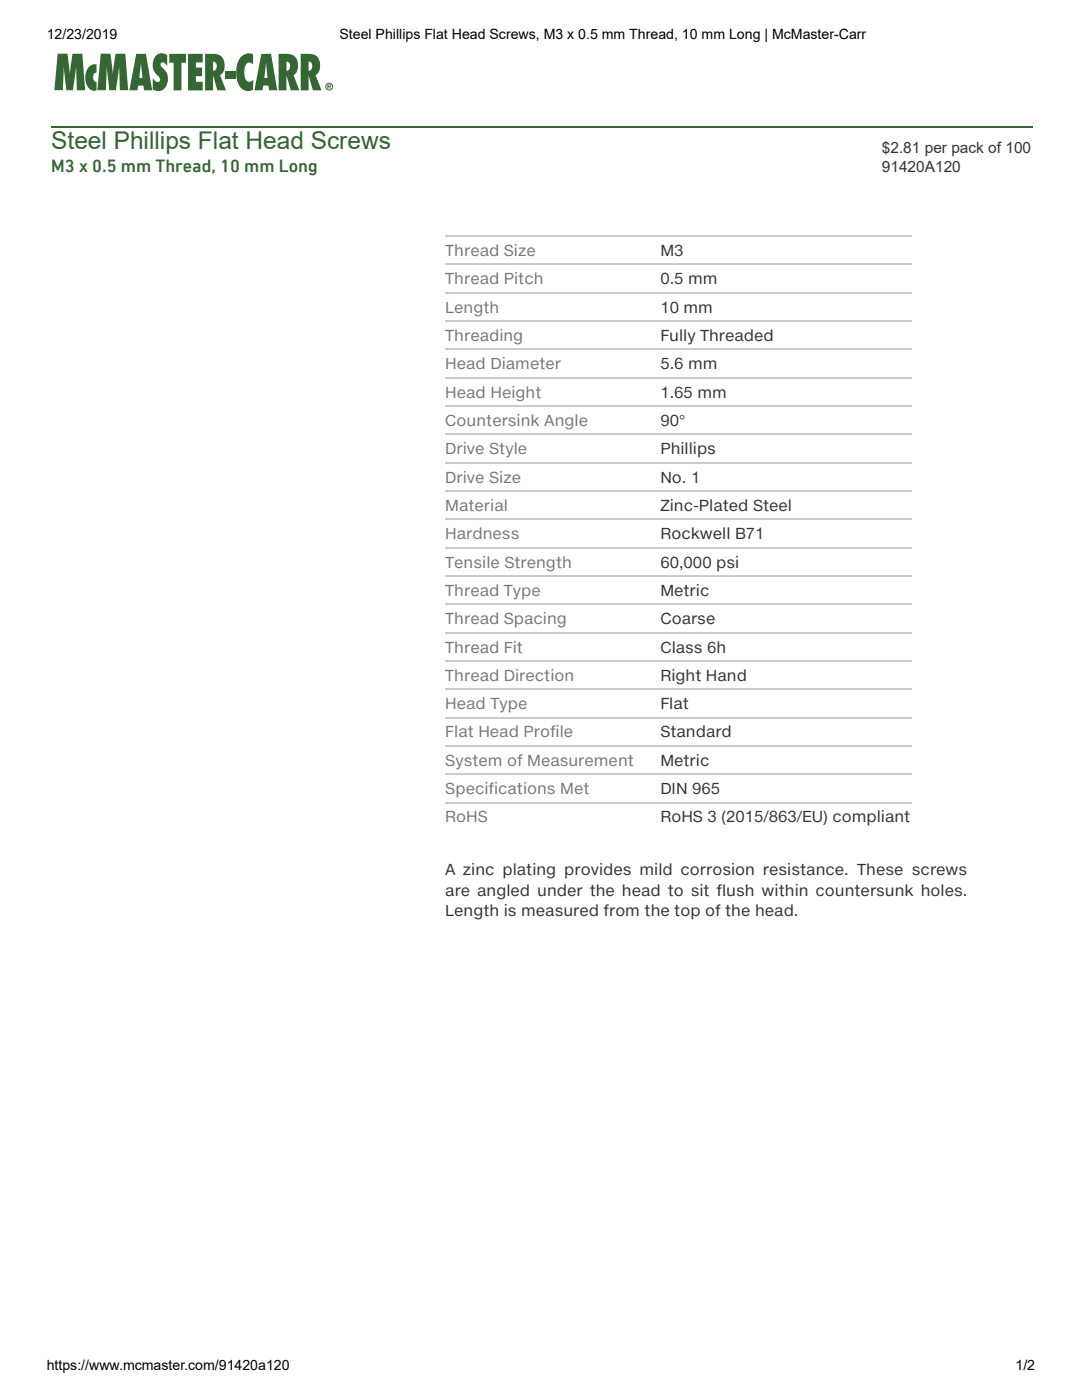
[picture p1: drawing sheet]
<svg xmlns="http://www.w3.org/2000/svg" width="216mm" height="279mm" viewBox="0 0 216 279" stroke-linecap="round" stroke-linejoin="round" font-family="sans-serif">
<defs><g id="words">
<text font-size="4.9" fill="#363" x="10.2" y="29.8">Steel Phillips Flat Head Screws</text>
<text font-size="3.6" fill="#363" x="10.2" y="34.4">M3 x 0.5 mm Thread, 10 mm Long</text>
<g font-size="3.1" fill="#333">
<text x="176" y="30.5">$2.81 per pack of 100</text>
<text x="176" y="34.4">91420A120</text>
<text x="131.8" y="51.1">M3</text>
<text x="131.8" y="56.7">0.5 mm</text>
<text x="131.8" y="62.4">10 mm</text>
<text x="131.8" y="68">Fully Threaded</text>
<text x="131.8" y="73.7">5.6 mm</text>
<text x="131.8" y="79.3">1.65 mm</text>
<text x="131.8" y="85">90°</text>
<text x="131.8" y="90.7">Phillips</text>
<text x="131.8" y="96.3">No. 1</text>
<text x="131.8" y="102">Zinc-Plated Steel</text>
<text x="131.8" y="107.6">Rockwell B71</text>
<text x="131.8" y="113.3">60,000 psi</text>
<text x="131.8" y="118.9">Metric</text>
<text x="131.8" y="124.6">Coarse</text>
<text x="131.8" y="130.2">Class 6h</text>
<text x="131.8" y="135.9">Right Hand</text>
<text x="131.8" y="141.5">Flat</text>
<text x="131.8" y="147.2">Standard</text>
<text x="131.8" y="152.8">Metric</text>
<text x="131.8" y="158.5">DIN 965</text>
<text x="131.8" y="164.1">RoHS 3 (2015/863/EU) compliant</text>
<text x="88.9" y="174.7">A zinc plating provides mild corrosion resistance. These screws</text>
<text x="88.9" y="178.8">are angled under the head to sit flush within countersunk holes.</text>
<text x="88.9" y="182.9">Length is measured from the top of the head.</text>
</g>
<g font-size="3.1" fill="#777">
<text x="88.9" y="51.1">Thread Size</text>
<text x="88.9" y="56.7">Thread Pitch</text>
<text x="88.9" y="62.4">Length</text>
<text x="88.9" y="68">Threading</text>
<text x="88.9" y="73.7">Head Diameter</text>
<text x="88.9" y="79.3">Head Height</text>
<text x="88.9" y="85">Countersink Angle</text>
<text x="88.9" y="90.7">Drive Style</text>
<text x="88.9" y="96.3">Drive Size</text>
<text x="88.9" y="102">Material</text>
<text x="88.9" y="107.6">Hardness</text>
<text x="88.9" y="113.3">Tensile Strength</text>
<text x="88.9" y="118.9">Thread Type</text>
<text x="88.9" y="124.6">Thread Spacing</text>
<text x="88.9" y="130.2">Thread Fit</text>
<text x="88.9" y="135.9">Thread Direction</text>
<text x="88.9" y="141.5">Head Type</text>
<text x="88.9" y="147.2">Flat Head Profile</text>
<text x="88.9" y="152.8">System of Measurement</text>
<text x="88.9" y="158.5">Specifications Met</text>
<text x="88.9" y="164.1">RoHS</text>
</g>
<g font-size="2.8">
<text x="9.3" y="7.8">12/23/2019</text>
<text x="67.7" y="7.8">Steel Phillips Flat Head Screws, M3 x 0.5 mm Thread, 10 mm Long | McMaster-Carr</text>
<text x="9.3" y="273.4">https://www.mcmaster.com/91420a120</text>
<text x="202.6" y="273.4">1/2</text>
</g>
</g></defs>
<path d="M10.2 25.3h195.8" fill="none" stroke="#363" stroke-width=".26"/>
<g fill="none" stroke="#cbcbcb" stroke-width=".26">
<path d="M88.9 58.4h93M88.9 47.1h93M88.9 52.8h93M88.9 75.4h93M88.9 69.7h93M88.9 64.1h93M88.9 98h93M88.9 92.3h93M88.9 86.7h93M88.9 81h93M88.9 114.9h93M88.9 109.3h93"/>
<path d="M88.9 103.6h93M88.9 137.5h93M88.9 131.9h93M88.9 126.2h93M88.9 120.6h93M88.9 154.5h93M88.9 148.9h93M88.9 143.2h93M88.9 160.2h93"/>
</g>
<path d="M10.2 10.2h195.8v9.3h-195.8z" fill="#fff"/>
<g fill="#346734">
<path d="M11.5 10.7h2l.4 3.9 .6-3.9h1.9l.6 7.3h-1.7l-.1-4.6-.7 4.6h-1.2l-.6-4.6-.2 4.6h-1.7z"/>
<path d="M17.7 13.4a1.63 1.63 0 0 1 1.6-.6v1.7a.98 .98 0 0 0-.7 .9 .98 .98 0 0 0 .7 1v1.7a1.92 1.92 0 0 1-2.2-2.1 3.4 3.4 0 0 1 .6-2.6z"/>
<path d="M20.1 10.7h2l.4 3.9 .6-3.9h1.9l.6 7.3h-1.7l-.1-4.6-.7 4.6h-1.3l-.5-4.6-.2 4.6h-1.7z"/>
<path d="M44.9 14.1h2.1v1.6h-2.1z"/>
<path d="M31.2 11.1a1.72 1.72 0 0 1 2.2-.1v2.2l-.2-.3a.7 .7 0 0 0-1.1-.3 1.3 1.3 0 0 0 .8 1.4 2.73 2.73 0 0 1-.7 4.1l-.8 .1-.9-.3v-2.3a.88 .88 0 0 0 1.4 .6v-.5l-.2-.4a2.89 2.89 0 0 1-.5-4.2z"/>
<path d="M33.8 10.7h3.3v1.8h-.9v5.5h-1.6v-5.5h-.8z"/>
<path d="M37.5 10.7h2.9v1.8h-1.3v1h1.2v1.7h-1.2v1.1h1.3v1.7h-2.9z"/>
<path d="M48.1 11.3a2.12 2.12 0 0 1 2.4-.5v2.1a.88 .88 0 0 0-1-.4 .88 .88 0 0 0-.6 .9l-.2 1a2.28 2.28 0 0 0 .6 1.8 .93 .93 0 0 0 1.3-.3l-.1 2a2.09 2.09 0 0 1-3.1-1.6 5.4 5.4 0 0 1 .7-5z"/>
<path d="M27.2 10.7h1.9l1.3 7.3h-1.7l-.1-.9h-1l-.2 .9h-1.6zM28.1 12.5l-.3 3h.6z"/>
<path d="M40.9 10.7a4.1 4.1 0 0 1 3.4 .7 2.57 2.57 0 0 1-.4 3.6l1.2 3h-1.7l-.9-3v3h-1.6zM42.5 12.3v1.8a.92 .92 0 0 0 .8-.9 .92 .92 0 0 0-.8-.9z"/>
<path d="M52.2 10.7h1.9l1.2 7.3h-1.6l-.1-.9h-1.1l-.1 .9h-1.6zM53.1 12.5l-.4 3h.7z"/>
<path d="M55.6 10.7a4.1 4.1 0 0 1 3.4 .7 2.57 2.57 0 0 1-.4 3.6l1.1 3h-1.7l-.9-3 .1 3h-1.6zM57.2 12.3v1.8a.92 .92 0 0 0 .7-.9 .92 .92 0 0 0-.7-.9z"/>
<path d="M60 10.7a4.1 4.1 0 0 1 3.4 .7 2.57 2.57 0 0 1-.4 3.6l1.1 3h-1.7l-.8-3v3h-1.6zM61.6 12.3v1.8a.92 .92 0 0 0 .7-.9 .92 .92 0 0 0-.7-.9z"/>
<path d="M64.9 17.3a.8 .8 0 0 1 1.6 0 .8 .8 0 0 1-1.6 0zM65.1 17.3a.6 .6 0 0 0 1.2 0 .6 .6 0 0 0-1.2 0zM65.3 16.9l.8 .1-.1 .3h-.1l.2 .4h-.3l-.1-.3h-.2v.3h-.2zM65.5 17v.2h.4l-.1-.2z"/>
</g>
<use href="#words"/>
</svg>
